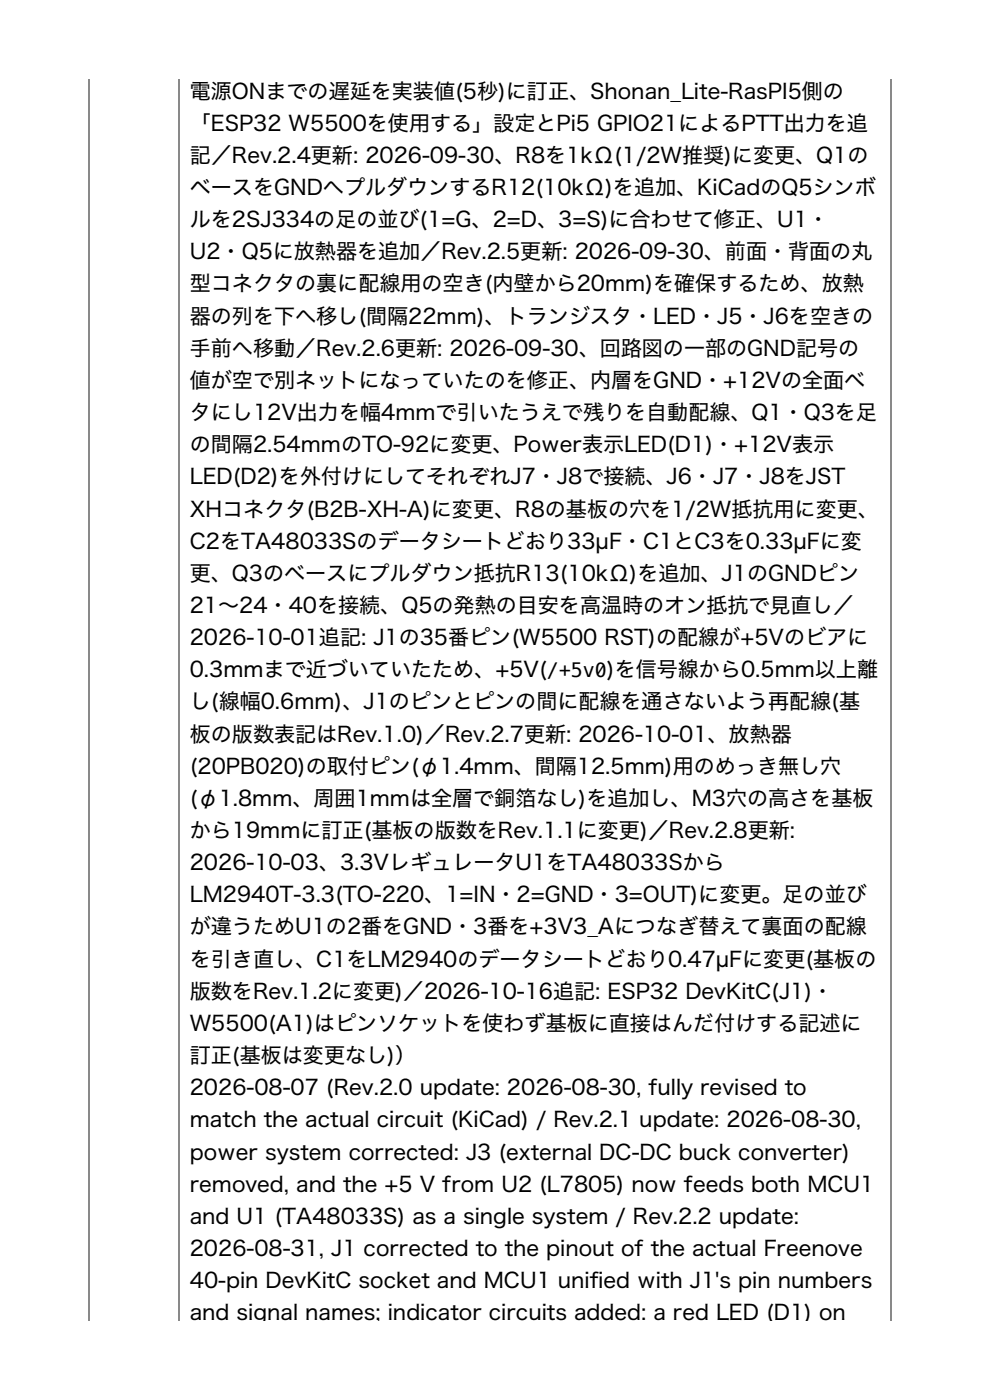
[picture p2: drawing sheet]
<svg xmlns="http://www.w3.org/2000/svg" width="210mm" height="297mm" viewBox="0 0 210 297" stroke-linecap="round" stroke-linejoin="round" font-family="sans-serif">
<defs><g id="words">
<g font-size="4.5">
<text x="40.3" y="20.9">電源ONまでの遅延を実装値(5秒)に訂正、Shonan_Lite-RasPI5側の</text>
<text x="40.3" y="27.7">「ESP32 W5500を使用する」設定とPi5 GPIO21によるPTT出力を追</text>
<text x="40.3" y="34.6">記／Rev.2.4更新: 2026-09-30、R8を1kΩ(1/2W推奨)に変更、Q1の</text>
<text x="40.3" y="41.4">ベースをGNDへプルダウンするR12(10kΩ)を追加、KiCadのQ5シンボ</text>
<text x="40.3" y="48.2">ルを2SJ334の足の並び(1=G、2=D、3=S)に合わせて修正、U1・</text>
<text x="40.3" y="55">U2・Q5に放熱器を追加／Rev.2.5更新: 2026-09-30、前面・背面の丸</text>
<text x="40.3" y="61.8">型コネクタの裏に配線用の空き(内壁から20mm)を確保するため、放熱</text>
<text x="40.3" y="68.7">器の列を下へ移し(間隔22mm)、トランジスタ・LED・J5・J6を空きの</text>
<text x="40.3" y="75.5">手前へ移動／Rev.2.6更新: 2026-09-30、回路図の一部のGND記号の</text>
<text x="40.3" y="82.3">値が空で別ネットになっていたのを修正、内層をGND・+12Vの全面ベ</text>
<text x="40.3" y="89.1">タにし12V出力を幅4mmで引いたうえで残りを自動配線、Q1・Q3を足</text>
<text x="40.3" y="95.9">の間隔2.54mmのTO-92に変更、Power表示LED(D1)・+12V表示</text>
<text x="40.3" y="102.8">LED(D2)を外付けにしてそれぞれJ7・J8で接続、J6・J7・J8をJST</text>
<text x="40.3" y="109.6">XHコネクタ(B2B-XH-A)に変更、R8の基板の穴を1/2W抵抗用に変更、</text>
<text x="40.3" y="116.4">C2をTA48033Sのデータシートどおり33µF・C1とC3を0.33µFに変</text>
<text x="40.3" y="123.2">更、Q3のベースにプルダウン抵抗R13(10kΩ)を追加、J1のGNDピン</text>
<text x="40.3" y="130">21～24・40を接続、Q5の発熱の目安を高温時のオン抵抗で見直し／</text>
<text x="40.3" y="136.9">2026-10-01追記: J1の35番ピン(W5500 RST)の配線が+5Vのビアに</text>
<text x="40.3" y="143.7">0.3mmまで近づいていたため、+5V(/+5v0)を信号線から0.5mm以上離</text>
<text x="40.3" y="150.5">し(線幅0.6mm)、J1のピンとピンの間に配線を通さないよう再配線(基</text>
<text x="40.3" y="157.3">板の版数表記はRev.1.0)／Rev.2.7更新: 2026-10-01、放熱器</text>
<text x="40.3" y="164.1">(20PB020)の取付ピン(φ1.4mm、間隔12.5mm)用のめっき無し穴</text>
<text x="40.3" y="171">(φ1.8mm、周囲1mmは全層で銅箔なし)を追加し、M3穴の高さを基板</text>
<text x="40.3" y="177.8">から19mmに訂正(基板の版数をRev.1.1に変更)／Rev.2.8更新:</text>
<text x="40.3" y="184.6">2026-10-03、3.3VレギュレータU1をTA48033Sから</text>
<text x="40.3" y="191.4">LM2940T-3.3(TO-220、1=IN・2=GND・3=OUT)に変更。足の並び</text>
<text x="40.3" y="198.2">が違うためU1の2番をGND・3番を+3V3_Aにつなぎ替えて裏面の配線</text>
<text x="40.3" y="205.1">を引き直し、C1をLM2940のデータシートどおり0.47µFに変更(基板の</text>
<text x="40.3" y="211.9">版数をRev.1.2に変更)／2026-10-16追記: ESP32 DevKitC(J1)・</text>
<text x="40.3" y="218.7">W5500(A1)はピンソケットを使わず基板に直接はんだ付けする記述に</text>
<text x="40.3" y="225.5">訂正(基板は変更なし)）</text>
<text x="40.3" y="232.3">2026-08-07 (Rev.2.0 update: 2026-08-30, fully revised to</text>
<text x="40.3" y="239.2">match the actual circuit (KiCad) / Rev.2.1 update: 2026-08-30,</text>
<text x="40.3" y="246">power system corrected: J3 (external DC-DC buck converter)</text>
<text x="40.3" y="252.8">removed, and the +5 V from U2 (L7805) now feeds both MCU1</text>
<text x="40.3" y="259.6">and U1 (TA48033S) as a single system / Rev.2.2 update:</text>
<text x="40.3" y="266.4">2026-08-31, J1 corrected to the pinout of the actual Freenove</text>
<text x="40.3" y="273.3">40-pin DevKitC socket and MCU1 unif</text>
<text x="125.1" y="273.3">ied with J1's pin numbers</text>
<text x="40.3" y="280.1">and signal names; indicator circuits added: a red LED (D1) on</text>
</g>
</g></defs>
<path d="M18.9 16.9v263.2M38 16.9v263.2M189 16.9v263.2" fill="none" stroke="#888" stroke-width=".35"/>
<use href="#words"/>
</svg>
